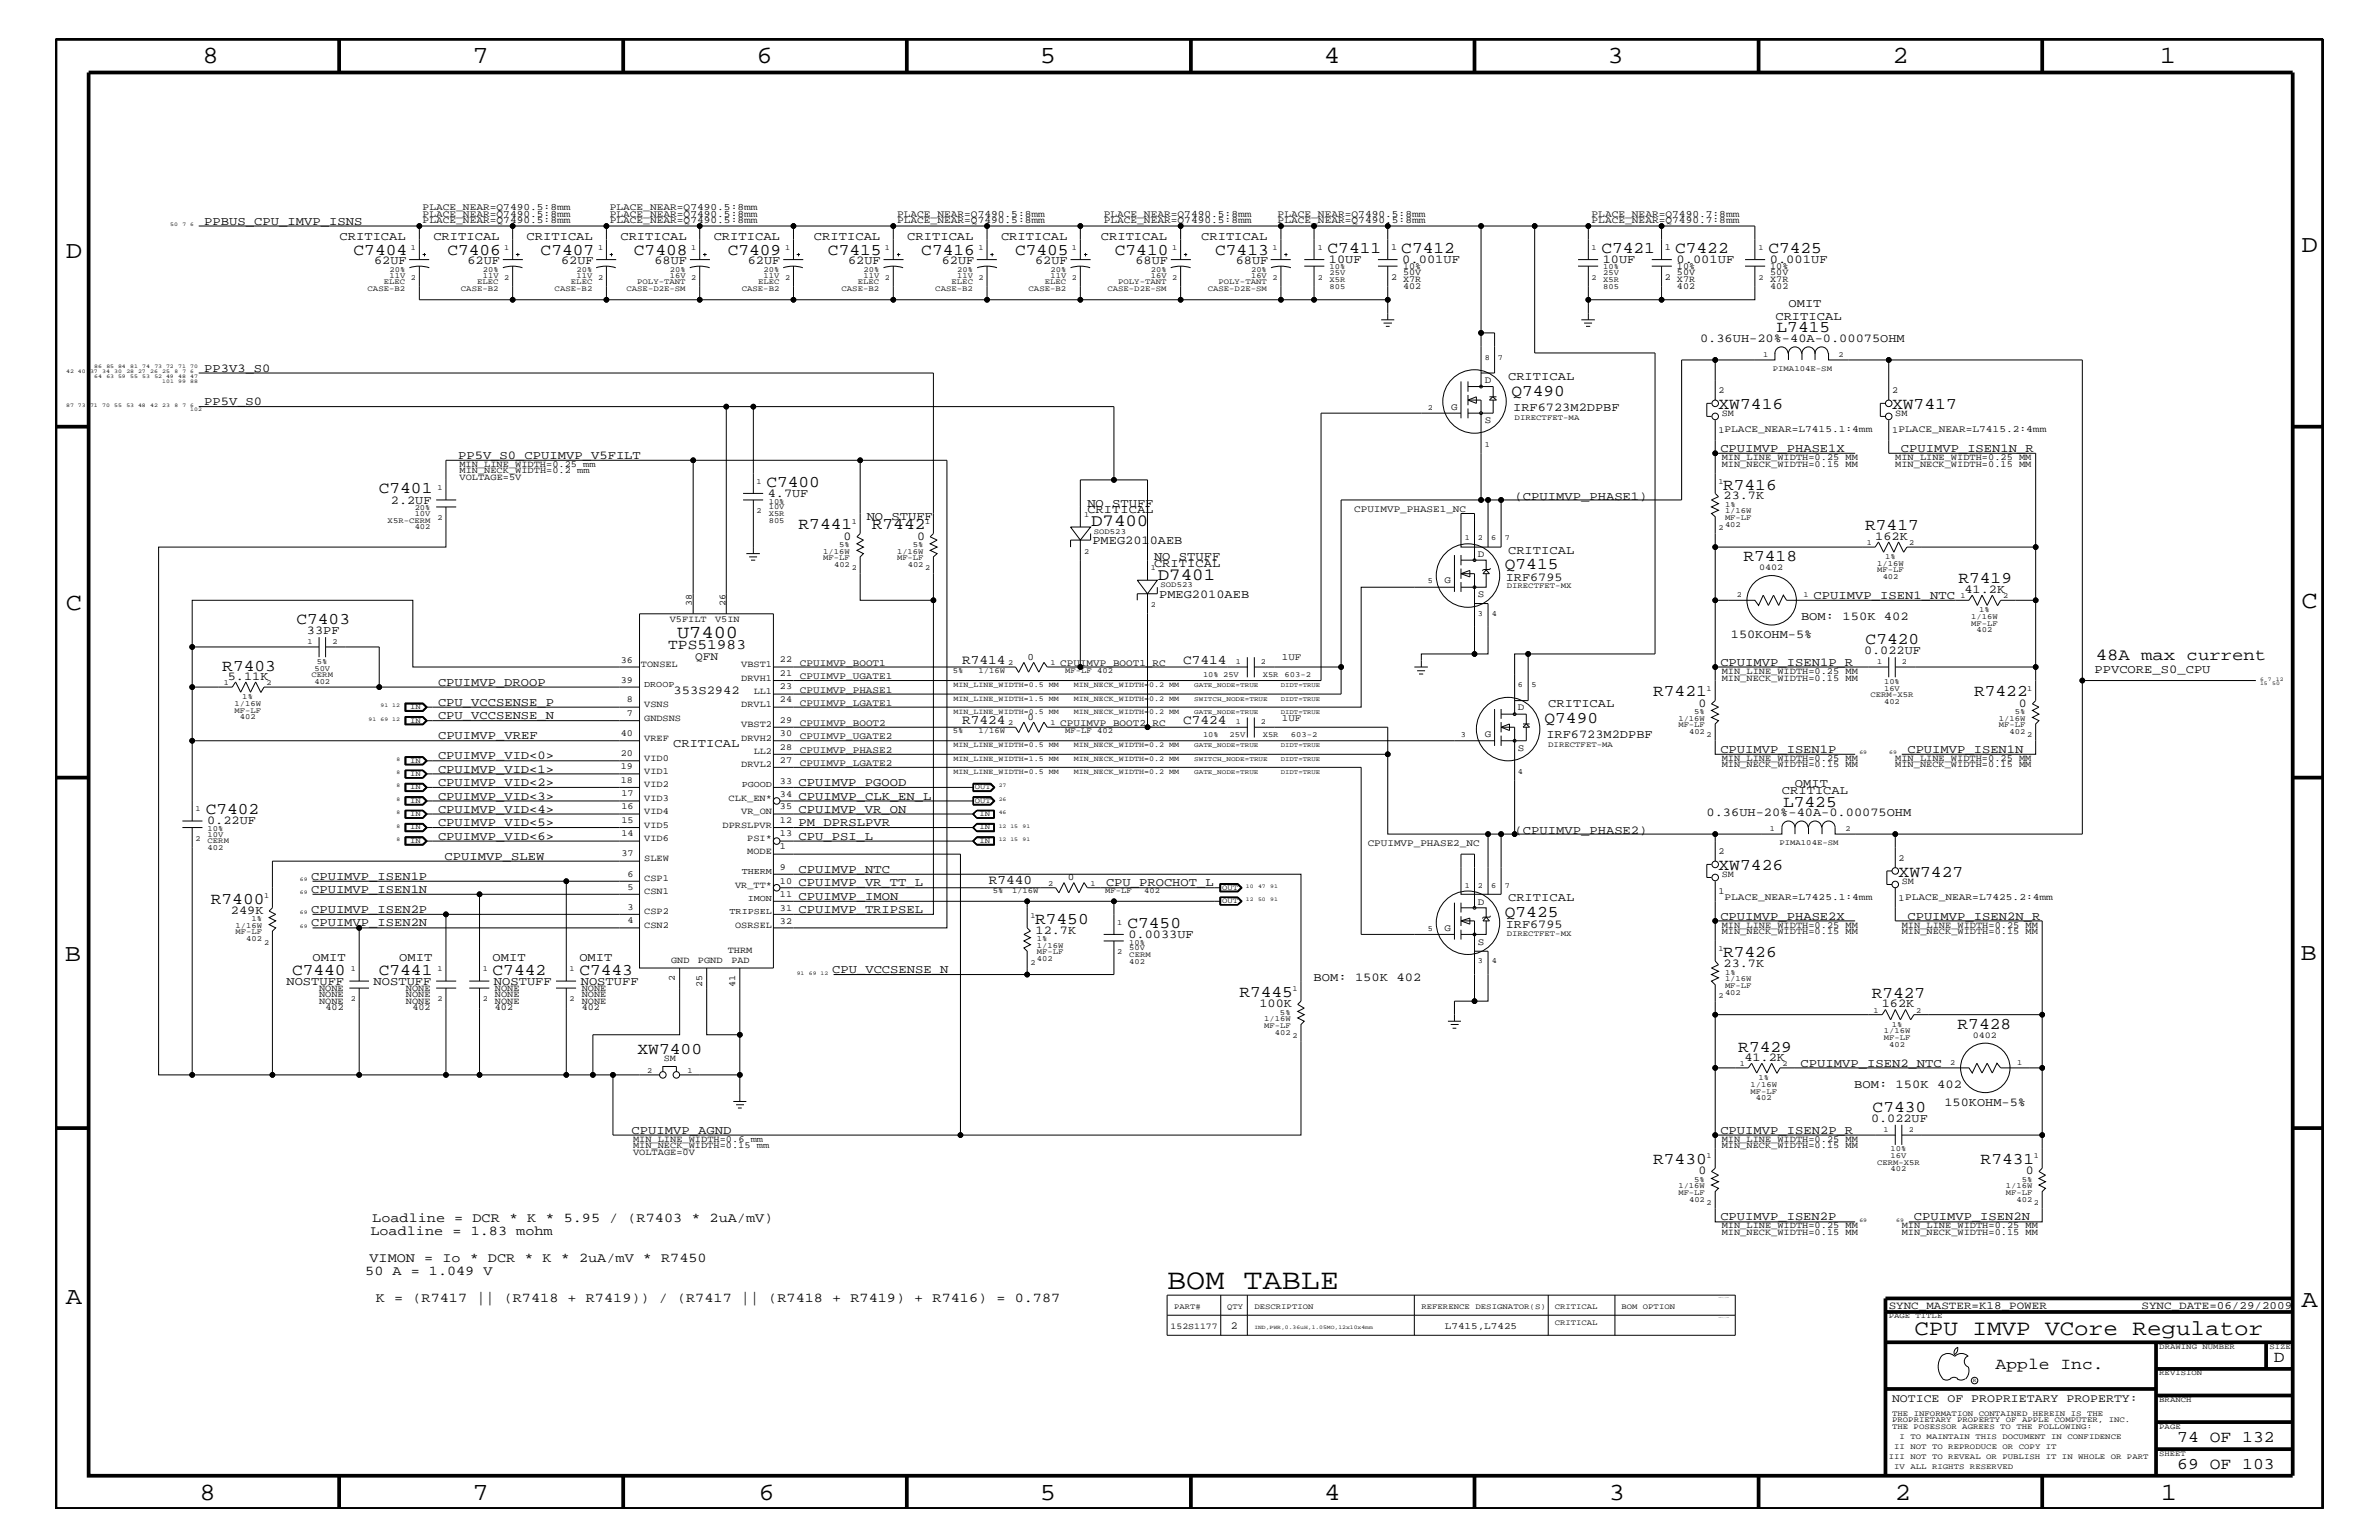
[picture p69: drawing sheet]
<svg xmlns="http://www.w3.org/2000/svg" width="432mm" height="279mm" viewBox="0 0 432 279" stroke-linecap="round" stroke-linejoin="round" font-family="sans-serif">
<defs><g id="words">
<text font-size="5.2" x="211.8" y="233.8">BOM TABLE</text>
<g font-size="4.5">
<text x="36.7" y="11.5">8</text>
<text x="85.8" y="11.5">7</text>
<text x="137.3" y="11.5">6</text>
<text x="188.7" y="11.5">5</text>
<text x="240.3" y="11.5">4</text>
<text x="291.8" y="11.5">3</text>
<text x="343.5" y="11.5">2</text>
<text x="392" y="11.5">1</text>
<text x="11.9" y="46.8">D</text>
<text x="417.7" y="45.7">D</text>
<text x="11.9" y="110.6">C</text>
<text x="417.7" y="110.3">C</text>
<text x="11.8" y="174.3">B</text>
<text x="417.6" y="174.2">B</text>
<text x="11.9" y="236.7">A</text>
<text x="417.7" y="237.1">A</text>
<text x="36.2" y="272.1">8</text>
<text x="85.8" y="272.1">7</text>
<text x="137.7" y="272.1">6</text>
<text x="188.7" y="272.1">5</text>
<text x="240.4" y="272.1">4</text>
<text x="292" y="272.1">3</text>
<text x="343.9" y="272.1">2</text>
<text x="392.2" y="272.1">1</text>
</g>
<text font-size="4" x="347.5" y="242.3">CPU IMVP VCore Regulator</text>
<text font-size="3.3" x="122.9" y="115.7">U7400</text>
<g font-size="3.1">
<text x="198" y="95.4">D7400</text>
<text x="210.1" y="105.2">D7401</text>
</g>
<g font-size="3">
<text x="64.2" y="46.3">C7404</text>
<text x="81.2" y="46.3">C7406</text>
<text x="98.1" y="46.3">C7407</text>
<text x="115.1" y="46.3">C7408</text>
<text x="132.1" y="46.3">C7409</text>
<text x="150.3" y="46.3">C7415</text>
<text x="167.2" y="46.3">C7416</text>
<text x="184.2" y="46.3">C7405</text>
<text x="202.4" y="46.3">C7410</text>
<text x="220.6" y="46.3">C7413</text>
<text x="241" y="45.9">C7411</text>
<text x="254.3" y="45.9">C7412</text>
<text x="290.7" y="45.9">C7421</text>
<text x="304" y="45.9">C7422</text>
<text x="321" y="45.9">C7425</text>
<text x="322.5" y="60.3">L7415</text>
<text x="274.3" y="71.8">Q7490</text>
<text x="311.9" y="74.3">XW7416</text>
<text x="343.4" y="74.3">XW7417</text>
<text x="68.7" y="89.5">C7401</text>
<text x="139.1" y="88.3">C7400</text>
<text x="312.8" y="88.8">R7416</text>
<text x="144.9" y="96">R7441</text>
<text x="158.2" y="96">R7442</text>
<text x="316.4" y="101.8">R7418</text>
<text x="338.5" y="96.2">R7417</text>
<text x="273.1" y="103.3">Q7415</text>
<text x="355.5" y="105.9">R7419</text>
<text x="53.8" y="113.1">C7403</text>
<text x="338.6" y="116.8">C7420</text>
<text x="380.4" y="119.8">48A max current</text>
<text x="40.3" y="121.7">R7403</text>
<text x="280.3" y="131.3">Q7490</text>
<text x="300.1" y="126.4">R7421</text>
<text x="358.3" y="126.4">R7422</text>
<text x="37.3" y="147.7">C7402</text>
<text x="323.6" y="146.4">L7425</text>
<text x="311.9" y="157.9">XW7426</text>
<text x="344.6" y="159.1">XW7427</text>
<text x="38.3" y="163.9">R7400</text>
<text x="187.9" y="167.6">R7450</text>
<text x="273.1" y="166.4">Q7425</text>
<text x="204.6" y="168.3">C7450</text>
<text x="312.8" y="173.7">R7426</text>
<text x="53" y="176.8">C7440</text>
<text x="68.7" y="176.8">C7441</text>
<text x="89.4" y="176.8">C7442</text>
<text x="105.2" y="176.8">C7443</text>
<text x="225" y="181">R7445</text>
<text x="339.7" y="181">R7427</text>
<text x="115.7" y="191.2">XW7400</text>
<text x="315.5" y="190.8">R7429</text>
<text x="355.3" y="186.6">R7428</text>
<text x="339.9" y="201.7">C7430</text>
<text x="300.1" y="211.3">R7430</text>
<text x="359.5" y="211.3">R7431</text>
<text x="362.2" y="248.4">Apple Inc.</text>
<text x="412.7" y="247.1">D</text>
<text x="395.2" y="261.6">74 OF 132</text>
<text x="395.2" y="266.6">69 OF 103</text>
</g>
<text font-size="2.6" x="121.3" y="117.8">TPS51983</text>
<g font-size="2.5">
<text x="67.6" y="221.7">Loadline = DCR * K * 5.95 / (R7403 * 2uA/mV)</text>
<text x="67.2" y="224.1">Loadline = 1.83 mohm</text>
<text x="66.3" y="231.3">50 A = 1.049 V</text>
<text x="67.1" y="229">VIMON = Io * DCR * K * 2uA/mV * R7450</text>
<text x="68.2" y="236.2">K = (R7417 || (R7418 + R7419)) / (R7417 || (R7418 + R7419) + R7416) = 0.787</text>
</g>
<g font-size="2.4">
<text x="174.6" y="120.4">R7414</text>
<text x="214.8" y="120.4">C7414</text>
<text x="174.6" y="131.3">R7424</text>
<text x="214.8" y="131.3">C7424</text>
<text x="179.5" y="160.5">R7440</text>
</g>
<g font-size="2.2">
<text x="37.1" y="40.8">PPBUS_CPU_IMVP_ISNS</text>
<text x="61.6" y="43.5">CRITICAL</text>
<text x="67.9" y="47.9">62UF</text>
<text x="78.7" y="43.5">CRITICAL</text>
<text x="84.8" y="47.9">62UF</text>
<text x="95.6" y="43.5">CRITICAL</text>
<text x="101.9" y="47.9">62UF</text>
<text x="112.6" y="43.5">CRITICAL</text>
<text x="118.8" y="47.9">68UF</text>
<text x="129.5" y="43.5">CRITICAL</text>
<text x="135.7" y="47.9">62UF</text>
<text x="147.7" y="43.5">CRITICAL</text>
<text x="153.9" y="47.9">62UF</text>
<text x="164.7" y="43.5">CRITICAL</text>
<text x="170.9" y="47.9">62UF</text>
<text x="181.7" y="43.5">CRITICAL</text>
<text x="187.9" y="47.9">62UF</text>
<text x="199.8" y="43.5">CRITICAL</text>
<text x="206.1" y="47.9">68UF</text>
<text x="218" y="43.5">CRITICAL</text>
<text x="224.3" y="47.9">68UF</text>
<text x="241.2" y="47.7">10UF</text>
<text x="254.5" y="47.7">0.001UF</text>
<text x="290.9" y="47.7">10UF</text>
<text x="304.3" y="47.7">0.001UF</text>
<text x="321.2" y="47.7">0.001UF</text>
<text x="322.2" y="58">CRITICAL</text>
<text x="324.6" y="55.7">OMIT</text>
<text x="308.6" y="62">0.36UH-20%-40A-0.00075OHM</text>
<text x="37.1" y="67.5">PP3V3_S0</text>
<text x="273.7" y="68.9">CRITICAL</text>
<text x="37.1" y="73.5">PP5V_S0</text>
<text x="274.7" y="74.5">IRF6723M2DPBF</text>
<text x="83.1" y="83.3">PP5V_S0_CPUIMVP_V5FILT</text>
<text x="312.3" y="82">CPUIMVP_PHASE1X</text>
<text x="345" y="82">CPUIMVP_ISEN1N_R</text>
<text x="71" y="91.4">2.2UF</text>
<text x="139.4" y="90.1">4.7UF</text>
<text x="157.3" y="94.3">NO STUFF</text>
<text x="197.4" y="92">NO STUFF</text>
<text x="197.4" y="93.2">CRITICAL</text>
<text x="274.9" y="90.7">(CPUIMVP_PHASE1)</text>
<text x="312.8" y="90.6">23.7K</text>
<text x="153.1" y="97.9">0</text>
<text x="166.5" y="97.9">0</text>
<text x="198.3" y="98.7">PMEG2010AEB</text>
<text x="209.5" y="101.6">NO STUFF</text>
<text x="273.7" y="100.4">CRITICAL</text>
<text x="340.4" y="97.9">162K</text>
<text x="209.5" y="102.9">CRITICAL</text>
<text x="273.3" y="105.4">IRF6795</text>
<text x="356.6" y="107.6">41.2K</text>
<text x="210.4" y="108.5">PMEG2010AEB</text>
<text x="326.9" y="112.6">BOM: 150K 402</text>
<text x="329.2" y="108.7">CPUIMVP_ISEN1_NTC</text>
<text x="55.7" y="115">33PF</text>
<text x="314.2" y="115.8">150KOHM-5%</text>
<text x="338.3" y="118.6">0.022UF</text>
<text x="41.4" y="123.4">5.11K</text>
<text x="79.5" y="124.4">CPUIMVP_DROOP</text>
<text x="122.3" y="125.9">353S2942</text>
<text x="312.3" y="120.8">CPUIMVP_ISEN1P_R</text>
<text x="380.2" y="122">PPVCORE_S0_CPU</text>
<text x="79.5" y="128">CPU_VCCSENSE_P</text>
<text x="79.5" y="130.5">CPU_VCCSENSE_N</text>
<text x="281" y="128.3">CRITICAL</text>
<text x="308.3" y="128.2">0</text>
<text x="366.4" y="128.2">0</text>
<text x="79.5" y="134.1">CPUIMVP_VREF</text>
<text x="79.5" y="137.8">CPUIMVP_VID&lt;0&gt;</text>
<text x="122.2" y="135.6">CRITICAL</text>
<text x="280.7" y="133.9">IRF6723M2DPBF</text>
<text x="312.3" y="136.6">CPUIMVP_ISEN1P</text>
<text x="346.2" y="136.6">CPUIMVP_ISEN1N</text>
<text x="79.5" y="142.6">CPUIMVP_VID&lt;2&gt;</text>
<text x="79.5" y="140.2">CPUIMVP_VID&lt;1&gt;</text>
<text x="144.9" y="142.6">CPUIMVP_PGOOD</text>
<text x="325.8" y="142.8">OMIT</text>
<text x="37.6" y="149.5">0.22UF</text>
<text x="79.5" y="149.9">CPUIMVP_VID&lt;5&gt;</text>
<text x="79.5" y="145.1">CPUIMVP_VID&lt;3&gt;</text>
<text x="79.5" y="147.5">CPUIMVP_VID&lt;4&gt;</text>
<text x="144.9" y="145.1">CPUIMVP_CLK_EN_L</text>
<text x="144.9" y="147.5">CPUIMVP_VR_ON</text>
<text x="144.9" y="149.9">PM_DPRSLPVR</text>
<text x="309.8" y="148.1">0.36UH-20%-40A-0.00075OHM</text>
<text x="323.4" y="144">CRITICAL</text>
<text x="79.5" y="152.3">CPUIMVP_VID&lt;6&gt;</text>
<text x="80.7" y="156">CPUIMVP_SLEW</text>
<text x="144.9" y="152.3">CPU_PSI_L</text>
<text x="274.9" y="151.3">(CPUIMVP_PHASE2)</text>
<text x="56.5" y="162">CPUIMVP_ISEN1N</text>
<text x="56.5" y="159.6">CPUIMVP_ISEN1P</text>
<text x="144.9" y="158.4">CPUIMVP_NTC</text>
<text x="144.9" y="160.8">CPUIMVP_VR_TT_L</text>
<text x="200.7" y="160.8">CPU_PROCHOT_L</text>
<text x="41.9" y="165.8">249K</text>
<text x="56.5" y="165.6">CPUIMVP_ISEN2P</text>
<text x="144.9" y="165.6">CPUIMVP_TRIPSEL</text>
<text x="144.9" y="163.3">CPUIMVP_IMON</text>
<text x="273.7" y="163.5">CRITICAL</text>
<text x="312.3" y="166.9">CPUIMVP_PHASE2X</text>
<text x="346.2" y="166.9">CPUIMVP_ISEN2N_R</text>
<text x="56.5" y="168.1">CPUIMVP_ISEN2N</text>
<text x="188" y="169.4">12.7K</text>
<text x="204.8" y="170.1">0.0033UF</text>
<text x="273.3" y="168.3">IRF6795</text>
<text x="52" y="178.7">NOSTUFF</text>
<text x="56.7" y="174.4">OMIT</text>
<text x="67.8" y="178.7">NOSTUFF</text>
<text x="72.5" y="174.4">OMIT</text>
<text x="89.4" y="174.4">OMIT</text>
<text x="89.7" y="178.7">NOSTUFF</text>
<text x="105.2" y="174.4">OMIT</text>
<text x="105.4" y="178.7">NOSTUFF</text>
<text x="151" y="176.6">CPU_VCCSENSE_N</text>
<text x="238.4" y="178">BOM: 150K 402</text>
<text x="312.8" y="175.5">23.7K</text>
<text x="228.6" y="182.7">100K</text>
<text x="341.5" y="182.7">162K</text>
<text x="316.6" y="192.5">41.2K</text>
<text x="326.8" y="193.6">CPUIMVP_ISEN2_NTC</text>
<text x="336.5" y="197.4">BOM: 150K 402</text>
<text x="339.6" y="203.5">0.022UF</text>
<text x="352.9" y="200.6">150KOHM-5%</text>
<text x="114.6" y="205.7">CPUIMVP_AGND</text>
<text x="312.3" y="205.7">CPUIMVP_ISEN2P_R</text>
<text x="308.3" y="213">0</text>
<text x="367.7" y="213">0</text>
<text x="312.3" y="221.4">CPUIMVP_ISEN2P</text>
<text x="347.4" y="221.4">CPUIMVP_ISEN2N</text>
</g>
<g font-size="2.1">
<text x="126.2" y="119.8">QFN</text>
<text x="343.4" y="254.4">NOTICE OF PROPRIETARY PROPERTY:</text>
</g>
<g font-size="2">
<text x="342.8" y="237.4">SYNC_MASTER=K18_POWER</text>
<text x="388.7" y="237.4">SYNC_DATE=06/29/2009</text>
</g>
<text font-size="1.9" x="223.4" y="241.1">2</text>
<g font-size="1.8">
<text x="76.7" y="38.1">PLACE_NEAR=Q7490.5:8mm</text>
<text x="76.7" y="40.5">PLACE_NEAR=Q7490.5:8mm</text>
<text x="76.7" y="39.3">PLACE_NEAR=Q7490.5:8mm</text>
<text x="110.7" y="38.1">PLACE_NEAR=Q7490.5:8mm</text>
<text x="110.7" y="39.3">PLACE_NEAR=Q7490.5:8mm</text>
<text x="110.7" y="40.5">PLACE_NEAR=Q7490.5:8mm</text>
<text x="162.8" y="40.5">PLACE_NEAR=Q7490.5:8mm</text>
<text x="162.8" y="39.3">PLACE_NEAR=Q7490.5:8mm</text>
<text x="200.3" y="40.5">PLACE_NEAR=Q7490.5:8mm</text>
<text x="200.3" y="39.3">PLACE_NEAR=Q7490.5:8mm</text>
<text x="231.9" y="40.5">PLACE_NEAR=Q7490.5:8mm</text>
<text x="231.9" y="39.3">PLACE_NEAR=Q7490.5:8mm</text>
<text x="288.9" y="39.3">PLACE_NEAR=Q7490.7:8mm</text>
<text x="288.9" y="40.5">PLACE_NEAR=Q7490.7:8mm</text>
<text x="269.5" y="69.5">D</text>
<text x="263.4" y="74.4">G</text>
<text x="269.5" y="76.8">S</text>
<text x="245.8" y="92.9">CPUIMVP_PHASE1_NC</text>
<text x="268.2" y="101">D</text>
<text x="262.2" y="105.9">G</text>
<text x="268.2" y="108.3">S</text>
<text x="186.5" y="119.7">0</text>
<text x="232.7" y="119.8">1UF</text>
<text x="145.2" y="125.7">CPUIMVP_PHASE1</text>
<text x="145.2" y="120.8">CPUIMVP_BOOT1</text>
<text x="145.2" y="123.2">CPUIMVP_UGATE1</text>
<text x="192.4" y="120.8">CPUIMVP_BOOT1_RC</text>
<text x="145.2" y="131.7">CPUIMVP_BOOT2</text>
<text x="145.2" y="128">CPUIMVP_LGATE1</text>
<text x="186.5" y="130.7">0</text>
<text x="192.4" y="131.7">CPUIMVP_BOOT2_RC</text>
<text x="232.7" y="130.8">1UF</text>
<text x="275.5" y="128.9">D</text>
<text x="145.2" y="136.6">CPUIMVP_PHASE2</text>
<text x="145.2" y="134.1">CPUIMVP_UGATE2</text>
<text x="269.5" y="133.8">G</text>
<text x="275.5" y="136.2">S</text>
<text x="145.2" y="139">CPUIMVP_LGATE2</text>
<text x="248.2" y="153.5">CPUIMVP_PHASE2_NC</text>
<text x="193.8" y="159.7">0</text>
<text x="268.2" y="164.1">D</text>
<text x="313" y="163.4">PLACE_NEAR=L7425.1:4mm</text>
<text x="262.2" y="168.9">G</text>
<text x="268.2" y="171.4">S</text>
<text x="262.3" y="241.1">L7415,L7425</text>
</g>
<g font-size="1.7">
<text x="252.5" y="45.3">1</text>
<text x="302.2" y="45.3">1</text>
<text x="252.5" y="50.7">2</text>
<text x="254.7" y="48.9">10%</text>
<text x="254.7" y="50">50V</text>
<text x="254.7" y="52.4">402</text>
<text x="254.7" y="51.3">X7R</text>
<text x="302.2" y="50.7">2</text>
<text x="304.4" y="48.9">10%</text>
<text x="304.4" y="50">50V</text>
<text x="304.4" y="51.3">X7R</text>
<text x="304.4" y="52.4">402</text>
<text x="321.3" y="52.4">402</text>
<text x="321.3" y="48.9">10%</text>
<text x="321.3" y="51.3">X7R</text>
<text x="321.3" y="50">50V</text>
<text x="311.9" y="71.3">2</text>
<text x="343.4" y="71.3">2</text>
<text x="312.5" y="75.6">SM</text>
<text x="344" y="75.6">SM</text>
<text x="311.9" y="78.6">1PLACE_NEAR=L7415.1:4mm</text>
<text x="312.5" y="83.5">MIN_LINE_WIDTH=0.25 MM</text>
<text x="343.4" y="78.6">1PLACE_NEAR=L7415.2:4mm</text>
<text x="344" y="83.5">MIN_LINE_WIDTH=0.25 MM</text>
<text x="83.4" y="84.7">MIN_LINE_WIDTH=0.25 mm</text>
<text x="83.4" y="87.1">VOLTAGE=5V</text>
<text x="83.4" y="85.9">MIN_NECK_WIDTH=0.2 mm</text>
<text x="312.5" y="84.7">MIN_NECK_WIDTH=0.15 MM</text>
<text x="344" y="84.7">MIN_NECK_WIDTH=0.15 MM</text>
<text x="121.6" y="112.8">V5FILT</text>
<text x="125.6" y="109.9" transform="rotate(-90 125.6 109.9)">38</text>
<text x="129.8" y="112.8">V5IN</text>
<text x="131.7" y="109.9" transform="rotate(-90 131.7 109.9)">26</text>
<text x="112.7" y="120.3">36</text>
<text x="112.7" y="124">39</text>
<text x="116.3" y="121">TONSEL</text>
<text x="134.5" y="121">VBST1</text>
<text x="134.5" y="123.5">DRVH1</text>
<text x="136.8" y="125.9">LL1</text>
<text x="141.6" y="125.1">23</text>
<text x="141.6" y="120.2">22</text>
<text x="141.6" y="122.6">21</text>
<text x="312.5" y="123.5">MIN_NECK_WIDTH=0.15 MM</text>
<text x="312.5" y="122.3">MIN_LINE_WIDTH=0.25 MM</text>
<text x="113.8" y="127.5">8</text>
<text x="113.8" y="130">7</text>
<text x="116.9" y="130.8">GNDSNS</text>
<text x="116.9" y="128.3">VSNS</text>
<text x="134.5" y="131.9">VBST2</text>
<text x="134.5" y="128.3">DRVL1</text>
<text x="141.6" y="131.1">29</text>
<text x="141.6" y="127.5">24</text>
<text x="112.7" y="137.2">20</text>
<text x="112.7" y="133.5">40</text>
<text x="116.9" y="134.4">VREF</text>
<text x="134.5" y="134.4">DRVH2</text>
<text x="136.8" y="136.8">LL2</text>
<text x="141.6" y="136">28</text>
<text x="141.6" y="133.5">30</text>
<text x="112.7" y="142">18</text>
<text x="112.7" y="139.6">19</text>
<text x="116.9" y="142.9">VID2</text>
<text x="116.9" y="138">VID0</text>
<text x="116.9" y="140.4">VID1</text>
<text x="134.5" y="139.2">DRVL2</text>
<text x="141.6" y="138.4">27</text>
<text x="141.6" y="142.2">33</text>
<text x="312.5" y="139.2">MIN_NECK_WIDTH=0.15 MM</text>
<text x="312.5" y="138">MIN_LINE_WIDTH=0.25 MM</text>
<text x="344" y="138">MIN_LINE_WIDTH=0.25 MM</text>
<text x="344" y="139.2">MIN_NECK_WIDTH=0.15 MM</text>
<text x="112.8" y="149.3">15</text>
<text x="112.8" y="144.5">17</text>
<text x="112.8" y="146.8">16</text>
<text x="116.9" y="145.3">VID3</text>
<text x="116.9" y="147.7">VID4</text>
<text x="132.2" y="145.3">CLK_EN*</text>
<text x="134.5" y="147.7">VR_ON</text>
<text x="141.6" y="146.8">35</text>
<text x="141.6" y="149.3">12</text>
<text x="141.6" y="144.6">34</text>
<text x="112.8" y="155.4">37</text>
<text x="112.8" y="151.8">14</text>
<text x="116.9" y="150.1">VID5</text>
<text x="116.9" y="152.6">VID6</text>
<text x="131.1" y="150.1">DPRSLPVR</text>
<text x="135.6" y="155">MODE</text>
<text x="135.6" y="152.6">PSI*</text>
<text x="141.6" y="154.1">1</text>
<text x="141.6" y="151.8">13</text>
<text x="311.9" y="155">2</text>
<text x="113.9" y="161.4">5</text>
<text x="113.9" y="159">6</text>
<text x="116.9" y="156.2">SLEW</text>
<text x="116.9" y="159.9">CSP1</text>
<text x="133.4" y="161.1">VR_TT*</text>
<text x="141.6" y="157.9">9</text>
<text x="141.6" y="160.3">10</text>
<text x="312.5" y="159.2">SM</text>
<text x="344.6" y="156.2">2</text>
<text x="345.2" y="160.5">SM</text>
<text x="113.9" y="165">3</text>
<text x="113.9" y="167.5">4</text>
<text x="116.9" y="165.9">CSP2</text>
<text x="116.9" y="162.2">CSN1</text>
<text x="141.6" y="167.6">32</text>
<text x="141.6" y="165.2">31</text>
<text x="141.6" y="162.8">11</text>
<text x="311.9" y="162.2">1</text>
<text x="344.6" y="163.5">1PLACE_NEAR=L7425.2:4mm</text>
<text x="116.9" y="168.3">CSN2</text>
<text x="132.1" y="172.9">THRM</text>
<text x="133.4" y="168.3">OSRSEL</text>
<text x="312.5" y="169.5">MIN_NECK_WIDTH=0.15 MM</text>
<text x="312.5" y="168.3">MIN_LINE_WIDTH=0.25 MM</text>
<text x="345.2" y="168.3">MIN_LINE_WIDTH=0.25 MM</text>
<text x="345.2" y="169.5">MIN_NECK_WIDTH=0.15 MM</text>
<text x="57.9" y="179.9">NONE</text>
<text x="73.7" y="179.9">NONE</text>
<text x="89.8" y="179.9">NONE</text>
<text x="105.6" y="179.9">NONE</text>
<text x="121.8" y="174.8">GND</text>
<text x="122.5" y="178" transform="rotate(-90 122.5 178)">2</text>
<text x="126.7" y="174.8">PGND</text>
<text x="127.4" y="179.1" transform="rotate(-90 127.4 179.1)">25</text>
<text x="132.8" y="174.8">PAD</text>
<text x="133.4" y="179.1" transform="rotate(-90 133.4 179.1)">41</text>
<text x="57.9" y="182.1">NONE</text>
<text x="57.9" y="181">NONE</text>
<text x="59.1" y="183.3">402</text>
<text x="73.7" y="181">NONE</text>
<text x="73.7" y="182.1">NONE</text>
<text x="74.8" y="183.3">402</text>
<text x="89.8" y="182.1">NONE</text>
<text x="89.8" y="181">NONE</text>
<text x="89.8" y="183.3">402</text>
<text x="105.6" y="181">NONE</text>
<text x="105.6" y="182.1">NONE</text>
<text x="105.6" y="183.3">402</text>
<text x="120.5" y="192.6">SM</text>
<text x="114.9" y="208.3">MIN_NECK_WIDTH=0.15 mm</text>
<text x="114.9" y="209.6">VOLTAGE=0V</text>
<text x="114.9" y="207.1">MIN_LINE_WIDTH=0.6 mm</text>
<text x="312.5" y="207.1">MIN_LINE_WIDTH=0.25 MM</text>
<text x="312.5" y="208.3">MIN_NECK_WIDTH=0.15 MM</text>
<text x="312.5" y="222.9">MIN_LINE_WIDTH=0.25 MM</text>
<text x="312.5" y="224.1">MIN_NECK_WIDTH=0.15 MM</text>
<text x="345.2" y="224.1">MIN_NECK_WIDTH=0.15 MM</text>
<text x="345.2" y="222.9">MIN_LINE_WIDTH=0.25 MM</text>
</g>
<g font-size="1.6">
<text x="319.3" y="103.5">0402</text>
<text x="116.9" y="124.7">DROOP</text>
<text x="134.6" y="142.9">PGOOD</text>
<text x="134.6" y="158.6">THERM</text>
<text x="132.4" y="165.9">TRIPSEL</text>
<text x="135.7" y="163.5">IMON</text>
<text x="358.1" y="188.3">0402</text>
<text x="212.5" y="241.1">152S1177</text>
</g>
<g font-size="1.4">
<text x="74.6" y="45.3">1</text>
<text x="91.5" y="45.3">1</text>
<text x="108.5" y="45.3">1</text>
<text x="125.5" y="45.3">1</text>
<text x="142.5" y="45.3">1</text>
<text x="160.6" y="45.3">1</text>
<text x="177.6" y="45.3">1</text>
<text x="194.6" y="45.3">1</text>
<text x="212.8" y="45.3">1</text>
<text x="231" y="45.3">1</text>
<text x="239.2" y="45.3">1</text>
<text x="288.9" y="45.3">1</text>
<text x="319.2" y="45.3">1</text>
<text x="66.7" y="52.8">CASE-B2</text>
<text x="69.7" y="51.6">ELEC</text>
<text x="70.7" y="50.5">11V 2</text>
<text x="70.7" y="49.3">20%</text>
<text x="83.7" y="52.8">CASE-B2</text>
<text x="86.6" y="51.6">ELEC</text>
<text x="87.6" y="49.3">20%</text>
<text x="87.6" y="50.5">11V 2</text>
<text x="100.7" y="52.8">CASE-B2</text>
<text x="103.6" y="51.6">ELEC</text>
<text x="104.6" y="50.5">11V 2</text>
<text x="104.6" y="49.3">20%</text>
<text x="113.7" y="52.8">CASE-D2E-SM</text>
<text x="115.7" y="51.6">POLY-TANT</text>
<text x="121.6" y="49.3">20%</text>
<text x="121.6" y="50.5">16V 2</text>
<text x="134.6" y="52.8">CASE-B2</text>
<text x="137.6" y="51.6">ELEC</text>
<text x="138.6" y="49.3">20%</text>
<text x="138.6" y="50.5">11V 2</text>
<text x="152.7" y="52.8">CASE-B2</text>
<text x="155.7" y="51.6">ELEC</text>
<text x="156.7" y="49.3">20%</text>
<text x="156.7" y="50.5">11V 2</text>
<text x="169.8" y="52.8">CASE-B2</text>
<text x="172.7" y="51.6">ELEC</text>
<text x="173.7" y="50.5">11V 2</text>
<text x="173.7" y="49.3">20%</text>
<text x="186.7" y="52.8">CASE-B2</text>
<text x="189.7" y="51.6">ELEC</text>
<text x="190.7" y="50.5">11V 2</text>
<text x="190.7" y="49.3">20%</text>
<text x="201" y="52.8">CASE-D2E-SM</text>
<text x="202.9" y="51.6">POLY-TANT</text>
<text x="208.9" y="49.3">20%</text>
<text x="208.9" y="50.5">16V 2</text>
<text x="219.2" y="52.8">CASE-D2E-SM</text>
<text x="221.1" y="51.6">POLY-TANT</text>
<text x="227.1" y="49.3">20%</text>
<text x="227.1" y="50.5">16V 2</text>
<text x="239.2" y="50.7">2</text>
<text x="241.3" y="51.3">X5R</text>
<text x="241.3" y="50">25V</text>
<text x="241.3" y="48.9">10%</text>
<text x="241.3" y="52.4">805</text>
<text x="288.9" y="50.7">2</text>
<text x="291" y="48.9">10%</text>
<text x="291" y="51.3">X5R</text>
<text x="291" y="50">25V</text>
<text x="291" y="52.4">805</text>
<text x="319.2" y="50.7">2</text>
<text x="269.5" y="65.3">8</text>
<text x="271.9" y="65.3">7</text>
<text x="320" y="64.7">1</text>
<text x="333.7" y="64.7">2</text>
<text x="321.8" y="67.3">PIMA104E-SM</text>
<text x="259.2" y="74.4">2</text>
<text x="274.9" y="76.2">DIRECTFET-MA</text>
<text x="269.5" y="81.1">1</text>
<text x="79.4" y="88.9">1</text>
<text x="137.3" y="87.7">1</text>
<text x="311.9" y="87.7">1</text>
<text x="70.4" y="94.9">X5R-CERM</text>
<text x="75.3" y="92.6">20%</text>
<text x="75.3" y="93.7">10V</text>
<text x="79.4" y="94.3">2</text>
<text x="137.3" y="93.2">2</text>
<text x="139.5" y="94.9">805</text>
<text x="139.5" y="92.4">10V</text>
<text x="139.5" y="93.7">X5R</text>
<text x="139.5" y="91.4">10%</text>
<text x="154.6" y="95">1</text>
<text x="167.9" y="95">1</text>
<text x="196.8" y="93.8">1</text>
<text x="313.1" y="95.6">402</text>
<text x="313.1" y="94.3">MF-LF</text>
<text x="313.1" y="93.2">1/16W</text>
<text x="313.1" y="92">1%</text>
<text x="75.3" y="96">402</text>
<text x="149.4" y="100.4">1/16W</text>
<text x="149.4" y="101.6">MF-LF</text>
<text x="152.3" y="99.3">5%</text>
<text x="162.8" y="101.6">MF-LF</text>
<text x="162.8" y="100.4">1/16W</text>
<text x="165.7" y="99.3">5%</text>
<text x="196.8" y="100.4">2</text>
<text x="198.5" y="96.8">SOD523</text>
<text x="265.9" y="98">1</text>
<text x="268.2" y="98">2</text>
<text x="270.7" y="98">6</text>
<text x="273.1" y="98">7</text>
<text x="311.9" y="96.2">2</text>
<text x="338.8" y="98.8">1</text>
<text x="342.2" y="101.4">1%</text>
<text x="346.5" y="98.8">2</text>
<text x="151.4" y="102.9">402</text>
<text x="154.6" y="103.5">2</text>
<text x="164.8" y="102.9">402</text>
<text x="167.9" y="103.5">2</text>
<text x="208.9" y="103.5">1</text>
<text x="210.7" y="106.5">SOD523</text>
<text x="259.2" y="105.9">5</text>
<text x="273.5" y="106.7">DIRECTFET-MX</text>
<text x="340.7" y="102.6">1/16W</text>
<text x="340.7" y="103.8">MF-LF</text>
<text x="341.7" y="105">402</text>
<text x="208.9" y="110.2">2</text>
<text x="268.2" y="111.7">3</text>
<text x="270.8" y="111.7">4</text>
<text x="315.2" y="108.3">2</text>
<text x="327.3" y="108.3">1</text>
<text x="355.9" y="108.6">1</text>
<text x="357.8" y="112.3">1/16W</text>
<text x="357.8" y="113.6">MF-LF</text>
<text x="359.2" y="111.1">1%</text>
<text x="363.6" y="108.6">2</text>
<text x="55.8" y="116.8">1</text>
<text x="60.4" y="116.8">2</text>
<text x="358.7" y="114.8">402</text>
<text x="40.6" y="124.3">1</text>
<text x="48.3" y="124.3">2</text>
<text x="56.6" y="122.9">CERM</text>
<text x="57.1" y="121.7">50V</text>
<text x="57.1" y="124.1">402</text>
<text x="57.5" y="120.4">5%</text>
<text x="172.9" y="122">5%</text>
<text x="173.1" y="124.7">MIN_LINE_WIDTH=0.5 MM</text>
<text x="177.6" y="122">1/16W</text>
<text x="183" y="120.7">2</text>
<text x="190.7" y="120.7">1</text>
<text x="193.3" y="122">MF-LF 402</text>
<text x="194.9" y="124.7">MIN_NECK_WIDTH=0.2 MM</text>
<text x="218.4" y="122.9">10% 25V</text>
<text x="224.3" y="120.4">1</text>
<text x="228.9" y="120.4">2</text>
<text x="229.2" y="122.9">X5R</text>
<text x="233.1" y="122.9">603-2</text>
<text x="275.5" y="124.7">6</text>
<text x="278" y="124.7">5</text>
<text x="309.7" y="125.3">1</text>
<text x="340.7" y="120.4">1</text>
<text x="342" y="125.3">16V</text>
<text x="342" y="124.1">10%</text>
<text x="345.2" y="120.4">2</text>
<text x="368" y="125.3">1</text>
<text x="42.5" y="129.3">MF-LF</text>
<text x="42.5" y="128">1/16W</text>
<text x="43.5" y="130.5">402</text>
<text x="44" y="126.9">1%</text>
<text x="74.4" y="128.7">IN</text>
<text x="74.4" y="131.1">IN</text>
<text x="173.1" y="129.6">MIN_LINE_WIDTH=0.5 MM</text>
<text x="173.1" y="127.1">MIN_LINE_WIDTH=1.5 MM</text>
<text x="183" y="131.6">2</text>
<text x="190.7" y="131.6">1</text>
<text x="194.9" y="127.1">MIN_NECK_WIDTH=0.2 MM</text>
<text x="194.9" y="129.6">MIN_NECK_WIDTH=0.2 MM</text>
<text x="224.3" y="131.3">1</text>
<text x="228.9" y="131.3">2</text>
<text x="304.6" y="130.8">1/16W</text>
<text x="304.6" y="131.9">MF-LF</text>
<text x="307.5" y="129.6">5%</text>
<text x="339.5" y="126.5">CERM-X5R</text>
<text x="342" y="127.7">402</text>
<text x="362.8" y="130.8">1/16W</text>
<text x="362.8" y="131.9">MF-LF</text>
<text x="365.7" y="129.6">5%</text>
<text x="172.9" y="133">5%</text>
<text x="173.1" y="135.6">MIN_LINE_WIDTH=0.5 MM</text>
<text x="177.6" y="133">1/16W</text>
<text x="193.3" y="133">MF-LF 402</text>
<text x="194.9" y="135.6">MIN_NECK_WIDTH=0.2 MM</text>
<text x="218.4" y="133.8">10%</text>
<text x="223.2" y="133.8">25V</text>
<text x="229.2" y="133.8">X5R</text>
<text x="234.3" y="133.8">603-2</text>
<text x="265.2" y="133.8">3</text>
<text x="281" y="135.6">DIRECTFET-MA</text>
<text x="306.6" y="133.2">402</text>
<text x="309.7" y="133.8">2</text>
<text x="364.7" y="133.2">402</text>
<text x="368" y="133.8">2</text>
<text x="74.4" y="138.4">IN</text>
<text x="74.4" y="143.2">IN</text>
<text x="74.4" y="140.8">IN</text>
<text x="173.1" y="140.4">MIN_LINE_WIDTH=0.5 MM</text>
<text x="173.1" y="138">MIN_LINE_WIDTH=1.5 MM</text>
<text x="177" y="143.2">OUT</text>
<text x="194.9" y="138">MIN_NECK_WIDTH=0.2 MM</text>
<text x="194.9" y="140.4">MIN_NECK_WIDTH=0.2 MM</text>
<text x="275.5" y="140.4">4</text>
<text x="35.5" y="147.1">1</text>
<text x="74.4" y="145.7">IN</text>
<text x="74.4" y="148.1">IN</text>
<text x="177" y="145.7">OUT</text>
<text x="177.8" y="148.1">IN</text>
<text x="35.5" y="152.6">2</text>
<text x="37.7" y="150.7">10%</text>
<text x="37.7" y="153">CERM</text>
<text x="37.7" y="151.8">10V</text>
<text x="37.7" y="154.3">402</text>
<text x="74.4" y="150.5">IN</text>
<text x="74.4" y="152.9">IN</text>
<text x="177.8" y="152.9">IN</text>
<text x="177.8" y="150.5">IN</text>
<text x="321.2" y="150.7">1</text>
<text x="323" y="153.3">PIMA104E-SM</text>
<text x="334.9" y="150.7">2</text>
<text x="180.2" y="162">5%</text>
<text x="183.7" y="162">1/16W</text>
<text x="190.2" y="160.7">2</text>
<text x="198" y="160.7">1</text>
<text x="200.6" y="162">MF-LF</text>
<text x="207.7" y="162">402</text>
<text x="221.8" y="161.4">OUT</text>
<text x="265.9" y="161.1">1</text>
<text x="268.2" y="161.1">2</text>
<text x="270.7" y="161.1">6</text>
<text x="273.1" y="161.1">7</text>
<text x="45.6" y="167.1">1%</text>
<text x="47.9" y="162.8">1</text>
<text x="187" y="166.5">1</text>
<text x="202.8" y="167.8">1</text>
<text x="221.8" y="163.9">OUT</text>
<text x="42.8" y="169.5">MF-LF</text>
<text x="42.8" y="168.3">1/16W</text>
<text x="44.7" y="170.7">402</text>
<text x="47.9" y="171.4">2</text>
<text x="188.2" y="172">1/16W</text>
<text x="188.2" y="173.2">MF-LF</text>
<text x="188.2" y="170.7">1%</text>
<text x="202.8" y="173.2">2</text>
<text x="205" y="171.4">10%</text>
<text x="205" y="173.7">CERM</text>
<text x="205" y="172.4">50V</text>
<text x="259.2" y="168.9">5</text>
<text x="273.5" y="169.8">DIRECTFET-MX</text>
<text x="311.9" y="172.6">1</text>
<text x="63.7" y="176.2">1</text>
<text x="79.4" y="176.2">1</text>
<text x="87.6" y="176.2">1</text>
<text x="103.4" y="176.2">1</text>
<text x="187" y="175">2</text>
<text x="188.2" y="174.4">402</text>
<text x="205" y="174.9">402</text>
<text x="234.6" y="179.9">1</text>
<text x="268.2" y="174.8">3</text>
<text x="270.8" y="174.8">4</text>
<text x="313.1" y="179.3">MF-LF</text>
<text x="313.1" y="176.8">1%</text>
<text x="313.1" y="178">1/16W</text>
<text x="63.7" y="181.6">2</text>
<text x="79.4" y="181.6">2</text>
<text x="87.6" y="181.6">2</text>
<text x="103.4" y="181.6">2</text>
<text x="229.4" y="185.3">1/16W</text>
<text x="232.3" y="184.1">5%</text>
<text x="311.9" y="181">2</text>
<text x="313.1" y="180.5">402</text>
<text x="340" y="183.8">1</text>
<text x="347.8" y="183.8">2</text>
<text x="229.4" y="186.5">MF-LF</text>
<text x="231.4" y="187.7">402</text>
<text x="234.6" y="188.3">2</text>
<text x="341.9" y="188.7">MF-LF</text>
<text x="341.9" y="187.5">1/16W</text>
<text x="342.9" y="189.9">402</text>
<text x="343.4" y="186.3">1%</text>
<text x="117.5" y="194.7">2</text>
<text x="124.8" y="194.7">1</text>
<text x="315.8" y="193.4">1</text>
<text x="317.7" y="197.2">1/16W</text>
<text x="319.2" y="195.9">1%</text>
<text x="323.5" y="193.4">2</text>
<text x="354" y="193.2">2</text>
<text x="366.1" y="193.2">1</text>
<text x="317.7" y="198.4">MF-LF</text>
<text x="318.7" y="199.6">402</text>
<text x="341.9" y="205.3">1</text>
<text x="343.2" y="208.9">10%</text>
<text x="346.5" y="205.3">2</text>
<text x="304.6" y="215.6">1/16W</text>
<text x="307.5" y="214.4">5%</text>
<text x="309.7" y="210.2">1</text>
<text x="340.7" y="211.4">CERM-X5R</text>
<text x="343.2" y="210.2">16V</text>
<text x="343.2" y="212.5">402</text>
<text x="364.1" y="215.6">1/16W</text>
<text x="366.9" y="214.4">5%</text>
<text x="369.1" y="210.2">1</text>
<text x="304.6" y="216.9">MF-LF</text>
<text x="306.6" y="218">402</text>
<text x="309.7" y="218.6">2</text>
<text x="364.1" y="216.9">MF-LF</text>
<text x="366" y="218">402</text>
<text x="369.1" y="218.6">2</text>
<text x="213.1" y="237.4">PART#</text>
<text x="222.8" y="237.4">QTY</text>
<text x="227.7" y="237.4">DESCRIPTION</text>
<text x="258" y="237.4">REFERENCE DESIGNATOR(S)</text>
<text x="282.2" y="237.4">CRITICAL</text>
<text x="294.3" y="237.4">BOM OPTION</text>
<text x="342.8" y="239.2">PAGE TITLE</text>
<text x="282.2" y="240.5">CRITICAL</text>
<text x="391.9" y="244.7">DRAWING NUMBER</text>
<text x="411.9" y="244.7">SIZE</text>
<text x="391.9" y="249.5">REVISION</text>
<text x="343.4" y="256.8">THE INFORMATION CONTAINED HEREIN IS THE</text>
<text x="391.9" y="254.4">BRANCH</text>
<text x="343.4" y="259.3">THE POSESSOR AGREES TO THE FOLLOWING:</text>
<text x="343.4" y="258">PROPRIETARY PROPERTY OF APPLE COMPUTER, INC.</text>
<text x="343.8" y="262.9">II NOT TO REPRODUCE OR COPY IT</text>
<text x="344.8" y="261.1">I TO MAINTAIN THIS DOCUMENT IN CONFIDENCE</text>
<text x="391.9" y="259.3">PAGE</text>
<text x="342.8" y="264.7">III NOT TO REVEAL OR PUBLISH IT IN WHOLE OR PART</text>
<text x="343.8" y="266.6">IV ALL RIGHTS RESERVED</text>
<text x="391.9" y="264.1">SHEET</text>
</g>
<g font-size="1.2">
<text x="216.7" y="124.7">GATE_NODE=TRUE</text>
<text x="232.5" y="124.7">DIDT=TRUE</text>
<text x="216.7" y="129.6">GATE_NODE=TRUE</text>
<text x="216.7" y="127.1">SWITCH_NODE=TRUE</text>
<text x="232.5" y="129.6">DIDT=TRUE</text>
<text x="232.5" y="127.1">DIDT=TRUE</text>
<text x="216.7" y="135.6">GATE_NODE=TRUE</text>
<text x="232.5" y="135.6">DIDT=TRUE</text>
<text x="216.7" y="140.4">GATE_NODE=TRUE</text>
<text x="216.7" y="138">SWITCH_NODE=TRUE</text>
<text x="232.5" y="140.4">DIDT=TRUE</text>
<text x="232.5" y="138">DIDT=TRUE</text>
</g>
<g font-size="1">
<text x="30.9" y="41">50</text>
<text x="33.1" y="41">7</text>
<text x="34.5" y="41">6</text>
<text x="12" y="67.7">42 40</text>
<text x="16.3" y="67.7">37</text>
<text x="17.1" y="68.6">64</text>
<text x="17.1" y="66.8">86</text>
<text x="18.5" y="67.7">34</text>
<text x="19.3" y="68.6">63 59</text>
<text x="19.3" y="66.8">85 84</text>
<text x="20.7" y="67.7">30</text>
<text x="22.9" y="67.7">28 27</text>
<text x="23.6" y="68.6">55</text>
<text x="23.6" y="66.8">81</text>
<text x="25.8" y="68.6">53</text>
<text x="25.8" y="66.8">74</text>
<text x="27.3" y="67.7">26</text>
<text x="28" y="68.6">52 49</text>
<text x="28" y="66.8">73 72</text>
<text x="29.5" y="67.7">25</text>
<text x="29.5" y="69.5">101</text>
<text x="31.7" y="67.7">8</text>
<text x="32.3" y="68.6">48</text>
<text x="32.3" y="66.8">71</text>
<text x="32.3" y="69.5">99</text>
<text x="33.1" y="67.7">7</text>
<text x="34.5" y="68.6">47</text>
<text x="34.5" y="66.8">70</text>
<text x="34.5" y="67.7">6</text>
<text x="34.5" y="69.5">88</text>
<text x="12" y="73.8">87 73</text>
<text x="16.3" y="73.8">71</text>
<text x="18.5" y="73.8">70</text>
<text x="20.7" y="73.8">55</text>
<text x="22.9" y="73.8">53 48</text>
<text x="27.3" y="73.8">42</text>
<text x="29.5" y="73.8">23</text>
<text x="31.7" y="73.8">8</text>
<text x="33.1" y="73.8">7</text>
<text x="34.5" y="73.8">6</text>
<text x="34.5" y="74.6">102</text>
<text x="410.2" y="123.5">6</text>
<text x="410.2" y="124.3">15</text>
<text x="411.6" y="123.5">7</text>
<text x="412.4" y="124.3">50</text>
<text x="413.1" y="123.5">12</text>
<text x="66.9" y="130.8">91</text>
<text x="69.1" y="128.3">91 12</text>
<text x="69.1" y="130.8">69 12</text>
<text x="337.5" y="136.8">69</text>
<text x="342.9" y="136.8">69</text>
<text x="72" y="138">8</text>
<text x="72" y="142.9">8</text>
<text x="72" y="140.4">8</text>
<text x="181.3" y="142.9">27</text>
<text x="72" y="145.3">8</text>
<text x="72" y="147.7">8</text>
<text x="181.3" y="147.7">46</text>
<text x="181.3" y="145.3">26</text>
<text x="72" y="150.1">8</text>
<text x="72" y="152.6">8</text>
<text x="181.3" y="152.6">12 15</text>
<text x="181.3" y="150.1">12 15</text>
<text x="185.6" y="152.6">91</text>
<text x="185.6" y="150.1">91</text>
<text x="54.4" y="159.9">69</text>
<text x="226.1" y="161.1">10</text>
<text x="228.3" y="161.1">47</text>
<text x="230.5" y="161.1">91</text>
<text x="54.4" y="165.9">69</text>
<text x="54.4" y="162.2">69</text>
<text x="226.1" y="163.5">12</text>
<text x="228.3" y="163.5">50</text>
<text x="230.5" y="163.5">91</text>
<text x="54.4" y="168.3">69</text>
<text x="144.6" y="176.8">91</text>
<text x="146.8" y="176.8">69 12</text>
<text x="337.5" y="221.7">69</text>
<text x="344.2" y="221.7">69</text>
<text x="227.7" y="241.1">IND,PWR,0.36uH,1.05MO,12x10x4mm</text>
<text x="358.1" y="250.7">R</text>
</g>
</g></defs>
<g fill="none" stroke="#000" stroke-width=".18">
<path d="M36.1 41h40v6.1M74.3 47.1h3.6M74.3 48.6a5.8 5.8 0 0 1 3.6 0M76.1 41h16.9v6.1M76.1 48.3v6.1h16.9M76.7 46.2h.6M77 45.9v.6M91.3 48.6a5.7 5.7 0 0 1 3.5 0M91.3 47.1h3.6M93 48.3v6.1h17.1M93 41h17.1v6.1M93.6 46.2h.7"/>
<path d="M94 45.9v.6M108.2 48.6a5.7 5.7 0 0 1 3.6 0M108.2 47.1h3.6M110.1 48.3v6.1h16.9M110.1 41h16.9v6.1M110.7 46.2h.6M111 45.9v.6M125.2 48.6a5.8 5.8 0 0 1 3.6 0M125.2 47.1h3.7M127 48.3v6.1h17M127 41h17v6.1M127.6 46.2h.7"/>
<path d="M127.9 45.9v.6M142.2 48.6a5.7 5.7 0 0 1 3.5 0M142.2 47.1h3.6M144 48.3v6.1h18.1M144 41h18.1v6.1M144.6 46.2h.6M144.9 45.9v.6M160.4 48.6a5.7 5.7 0 0 1 3.5 0M160.4 47.1h3.6M162.1 48.3v6.1h17.1M162.1 41h52.2M162.8 46.2h.6"/>
<path d="M163.1 45.9v.6M177.3 47.1h3.6M177.3 48.6a5.8 5.8 0 0 1 3.7 0M179.2 48.3v6.1h16.9M179.2 41v6.1M179.7 46.2h.6M180.1 45.9v.6M194.3 48.6a5.7 5.7 0 0 1 3.6 0M194.3 47.1h3.7M196.1 48.3v6.1h18.2M196.1 41v6.1M196.8 46.2h.6"/>
<path d="M197 45.9v.6M212.5 48.6a5.8 5.8 0 0 1 3.6 0M212.5 47.1h3.7M214.3 48.3v6.1h18.2M214.9 46.2h.6M215.2 45.9v.6M230.6 47.1h3.7M230.7 48.6a5.8 5.8 0 0 1 3.6 0M232.5 41h-18.2v6.1M232.5 48.3v6.1M232.5 54.4h6M233.1 46.2h.6"/>
<path d="M233.4 45.9v.6M236.7 48.3h3.7M236.7 47.1h3.7M238.5 48.3v6.1h13.4M238.5 41h-6v6.1M250.1 48.3h3.6M250.1 47.1h3.6M250.7 58h2.4M251.1 58.6h1.5M251.5 59.2h.7M251.9 41h-13.4v6.1M251.9 48.3v9.7"/>
<path d="M268.8 41h-16.9v6.1M278.6 41h-9.8v19.4M278.6 41v23h21.8v54.6h-23M278.6 41h9.7M286.4 48.3h3.7M286.4 47.1h3.7M287 58h2.5M287.5 58.6h1.5M287.9 59.2h.7M288.3 48.3v6.1h13.3v-6.1M288.3 54.4v3.6M299.8 48.3h3.6"/>
<path d="M299.8 47.1h3.6M301.6 41h-13.3v6.1M301.6 41h16.9v6.1M301.6 41v6.1M316.7 48.3h3.7M316.7 47.1h3.7M318.5 48.3v6.1h-16.9M36.1 67.7h133.3v29.1l-.6 .6 1.3 .6-1.3 .7 1.3 .6-1.3 .6 1.3 .5-.7 .6v7.9h-13.3v-7.9l.6-.6-1.2-.5 1.2-.6-1.2-.6 1.2-.7-1.2-.6 .6-.6v-13.3h15.8v84.8h-31.5M36.1 73.8h166.1v13.3h6.1v18.2M131.8 73.8v37.6M136.7 73.8v15.7M265.2 69.2v6.7"/>
<path d="M265.2 75h-25.4v48.5h-99.4M266.4 69.2v1.9M266.4 71.7v1.8M266.4 74.1v1.8M266.4 72.6h2.4v18.1M266.4 70.1h4.6v1.9M266.4 72.6l1.6-.6v1.2zM268.8 67.7h2.5v-7.3h-2.5v9.7M270.3 72h1.3M270.9 72l.7 .6h-1.3zM271 72.6v2.4h-4.6M310.6 73.2h-.8v2.4h.8"/>
<path d="M311.3 76.2v13.3l.6 .6-1.3 .6 1.3 .7-1.3 .6 1.3 .6-1.3 .6 .7 .6v5.5h29.1l.6-1 .9 1.9 .9-1.9 .9 1.9 .9-1.9 .9 1.9 .6-.9h23.4v9.6h-6.4l-.6 1M311.3 65.3h-6.1v25.4h-32.7v8.6h-7.3v-6.1h2.4v8.4M322.2 64v1.3h-10.9v7.3M322.2 64.1a1.19 1.19 0 0 1 1.1-1.2 1.19 1.19 0 0 1 1.2 1.2M324.6 64.1a1.19 1.19 0 0 1 1.2-1.2 1.19 1.19 0 0 1 1.2 1.2M324.6 64v1.3M327.1 64.1a1.19 1.19 0 0 1 1.2-1.2 1.19 1.19 0 0 1 1.1 1.2 1.19 1.19 0 0 1 1.2-1.2 1.19 1.19 0 0 1 1.2 1.2M327.1 64v1.3M329.4 64v1.3M331.9 64v1.3h10.9v7.3M342.2 73.2h-.9v2.4h.9M342.8 65.3h35.2v86h-34v6.1"/>
<path d="M342.8 76.2v6h26.7v17.1M79.2 92h3.6M79.2 90.7h3.6M80.9 92v7.3h-52.1v95.7h6.1v-44.9M125.8 83.5h-44.9v7.2M134.9 90.7h3.6M134.9 89.5h3.6M136.7 90.7v9.7M156.1 83.5h-30.3v27.9M194.3 95.6h3.7l-1.9 2.4zM196.1 98v23h30.3M198 96.8v1.2h-3.7v1.3"/>
<path d="M202.2 87.1h-6.1v8.5M270.1 90.7h-26.7v30.3h-15.7M272.5 90.7h-2.4v8.6M311.3 99.3v9.6M311.3 82.2h25.4M34.9 117.4v7.3M57.9 117.4h-23v-8.5h40v12.1h41.2M57.9 115.6v3.6M59.1 117.4h9.7v7.3h-20.9l-.6 1M59.1 115.6v3.6M116.1 111.4h24.3v64.2h-24.3zM135.5 100.4h2.4"/>
<path d="M136 101h1.4M136.3 101.6h.8M169.4 108.9v57h-29M206.4 105.3h3.7l-1.8 2.4zM208.3 107.7v24.2h18.1M210.1 106.5v1.2h-3.7v1.2M226.4 119.2v3.7M227.7 119.2v3.7M264 106.5h-16.9v21.8h-106.7M264 100.7v6.7M265.2 101.6h4.5v1.8M265.2 104.1h2.4v14.5h-9.6v2.4"/>
<path d="M265.2 100.7v1.9M265.2 103.2v1.8M265.2 105.6v1.8M265.2 104.1l1.6-.6v1.2zM267.6 109.5h2.5v9.1h-2.5M269.7 103.4l.6 .7h-1.1zM269.7 104.1v2.4h-4.5M270.5 103.1l-.1 .2h-1.2l-.1 .3M311.3 108.9h7.2l.7 .9 .8-1.8 1 1.8 .9-1.8 .9 1.8 .9-1.8 .6 .9h33.1l.6-.9 .9 1.8 .8-1.8 1 1.8 .9-1.8 .9 1.8M311.3 108.9v12.1h31.5M342.8 119.2v3.7M344 119.2v3.7"/>
<path d="M369.5 108.9v18.2l-.6 .6 1.2 .6-1.2 .6 1.2 .7-1.2 .6 1.2 .6-.6 .5v5.5h-24.3M34.9 134.4v14.6M47.3 125.6l-.9-1.9-.9 1.9-.9-1.9-.9 1.9-.9-1.9-.6 1h-7.3v9.7h81.2M68.8 124.7h47.3M73.5 137.3h3.3l.8 .7-.8 .8h-3.3zM73.5 127.5h3.3l.8 .8-.8 .8h-3.3zM73.5 130h3.3l.8 .8-.8 .7h-3.3zM73.6 137.4h3.2l.7 .6-.7 .7h-3.2zM73.6 129.1v-1.5h3.2l.7 .7-.7 .8M73.6 130.1h3.2l.7 .7-.7 .6h-3.2zM73.6 139.7v1.5M73.7 127.7h3l.7 .6-.7 .7h-3z"/>
<path d="M73.7 130.1v1.3M73.7 137.4v1.3M73.7 137.4h3l.6 .6M73.7 130.2h3l.6 .6M76.7 139.8h-3v1.3h3M76.7 137.4l.7 .6-.7 .7M76.7 139.8l.7 .6-.7 .7M76.7 139.8l.6 .6M76.7 127.7l.6 .6M76.7 130.1l.7 .7-.7 .6M76.8 139.7h-3.3v1.5h3.3M76.8 139.7l.8 .7-.8 .8"/>
<path d="M76.8 139.7l.7 .7-.7 .8M77.3 130.8l-.6 .5h-3M77.3 128.3h38.8M77.3 138h38.8M77.3 130.8h38.8M77.3 138l-.6 .6h-3M77.3 128.3l-.6 .6h-3M140.4 139.2h106.7v30.3h16.9M140.4 121h43.9l.6 1M140.4 131.9h43.9l.6 1.1M140.4 134.4h130.9M140.4 136.8h111.5"/>
<path d="M196.1 121h-6l-.6-.8-.9 1.7-1-1.7-.9 1.7-.9-1.7-.9 1.7M208.3 131.9h-18.2l-.6-.9-.9 1.9-1-1.9-.9 1.9-.9-1.9-.9 1.9M226.4 130.2v3.6M227.7 131.9h24.2v19.4h18.2M227.7 130.2v3.6M243.4 121v4.9h-103M256.7 121h2.5M257.2 121.7h1.5M257.6 122.3h.7M271.3 128.6v6.7M272.5 131.9h2.4v19.4h36.4M272.5 128.6v1.8"/>
<path d="M272.5 131v1.9M272.5 133.5v1.8M272.5 129.6h4.5v1.7M272.5 131.9l1.5-.6v1.2zM274.9 127.1h2.5v-8.5h-2.5v11M276.4 131.3h1.2M276.4 131.9l.6-.6 .6 .6zM277 131.9v2.5h-4.5M311.3 121v6.1l-.7 .6 1.3 .6-1.3 .6 1.3 .7-1.3 .6 1.3 .6-.6 .5v5.5h25.4M344 121h25.5M378 123.5h31.4M33.1 150.1h3.6"/>
<path d="M33.1 149h3.6M56.7 159.9h59.4M73.5 142.1h3.3l.8 .8-.8 .7h-3.3zM73.5 144.6h3.3l.8 .7-.8 .8h-3.3zM73.5 149.4h3.3l.8 .7-.8 .8h-3.3zM73.5 151.8h3.3l.8 .8-.8 .8h-3.3zM73.6 142.2h3.2l.7 .7-.7 .6h-3.2zM73.6 144.6v1.4h3.2l.7-.7-.7-.7M73.6 147v1.4M73.6 149.5h3.2l.7 .6-.7 .7h-3.2zM73.6 151.8v1.5h3.2l.7-.7-.7-.8M73.7 142.2v1.3"/>
<path d="M73.7 146v-1.4h3l.7 .7-.7 .7M73.7 149.5v1.3M73.7 151.9h3l.7 .7-.7 .6h-3zM73.7 142.3h3l.6 .6M73.7 144.7h3l.6 .6M73.7 149.5h3l.6 .6M73.7 152h3l.6 .6M76.7 147.1h-3v1.3h3M76.7 142.2l.7 .7-.7 .6M76.7 149.5l.7 .6-.7 .7M76.7 147.1l.7 .6-.7 .7M76.7 147.1l.6 .6"/>
<path d="M76.8 147h-3.3v1.4h3.3M76.8 147l.8 .7-.8 .7M76.8 147l.7 .7-.7 .7M77.3 150.1h38.8M77.3 152.6h38.8M77.3 147.7h38.8M77.3 142.9h38.8M77.3 140.4h38.8M77.3 145.3h38.8M77.3 142.9l-.6 .6h-3M77.3 140.4l-.6 .7M77.3 145.3l-.6 .6h-3"/>
<path d="M77.3 150.1l-.6 .6h-3M77.3 147.7l-.6 .7M77.3 152.6l-.6 .6M102.8 159.9v18.1M116.1 156.2h-66.7v8.5l-.5 .6 1.1 .6-1.1 .6 1.1 .6-1.1 .7 1.1 .5-.6 .6v26.1h15.8v-15.7M140.4 155h33.9v50.9h61.8v-20l.6-.6-1.2-.6 1.2-.6-1.2-.6 1.2-.6-1.2-.7 .6-.6v-23h-95.7M140.4 150.1h36.3M140.4 147.7h36.3M140.4 142.9h36.3M141.6 152.6h35.1M141.6 145.3h35.1M176.6 142.1h3.2l.8 .8-.8 .7h-3.2z"/>
<path d="M176.6 142.2h3.2l.7 .7-.7 .6h-3.2M176.6 144.6h3.2l.8 .7-.8 .8h-3.2zM176.6 150.1l.7-.6h3.1v1.3h-3.1zM176.6 152.6l.7 .6M176.6 147.7l.7 .7M176.7 150.1l.6-.6h3v1.2h-3zM176.7 142.3h3l.6 .6-.6 .6h-3M176.7 144.7h3l.6 .6-.6 .6h-3M176.7 146v-1.4h3l.7 .7-.7 .7M176.7 142.2v1.3M177.3 153.2l-.6-.6 .6-.6h3v1.2M177.3 147.1l-.6 .6 .6 .7"/>
<path d="M177.3 149.4h3.2v1.5h-3.2l-.8-.8zM177.3 148.4h3.1M177.3 147h3.2v1.4h-3.2M177.3 147.1h3.1M177.3 153.2h3.1M177.3 151.8h3.2v1.6h-3.2l-.8-.8zM177.3 151.8l-.7 .8M177.3 147l-.8 .7 .8 .7M177.3 147l-.7 .7M177.3 147.1l-.7 .6M179.7 142.2l.7 .7-.7 .6M179.8 144.6l.7 .7-.7 .7h-3.2"/>
<path d="M180.3 147.1v1.3M180.4 151.8v1.5h-3.1l-.7-.7M180.4 151.9h-3.1l-.7 .7M180.4 147v1.4M272.5 151.3h-2.4v10.9M274.9 151.3h-2.4v10.9h-7.3v-7.2h2.4v9.7M310.6 156.8h-.8v2.4h.8M311.3 159.9v14.5l.6 .6-1.3 .6 1.3 .6-1.3 .6 1.3 .6-1.3 .6 .7 .7v15M311.3 151.3v4.9M325.8 150.1a1.19 1.19 0 0 0-1.2-1.1 1.19 1.19 0 0 0-1.2 1.1v1.2h-12.1M325.8 150.1a1.19 1.19 0 0 1 1.2-1.1 1.19 1.19 0 0 1 1.2 1.1M325.8 150.1v1.2"/>
<path d="M330.6 150.1a1.19 1.19 0 0 0-1.2-1.1 1.19 1.19 0 0 0-1.1 1.1v1.2M330.7 151.3v-1.2a1.19 1.19 0 0 1 1.2-1.1 1.19 1.19 0 0 1 1.2 1.1v1.2h10.9M343.4 158h-.9v2.5h.9M56.7 165.9h59.4M56.7 168.3h59.4M56.7 162.2h59.4M63.4 179.3h3.6M63.4 178h3.6M65.2 168.3v9.7M79.2 179.3h3.6M79.2 178h3.6M80.9 165.9v12.1"/>
<path d="M80.9 179.3v15.7M85.2 179.3h3.6M85.2 178h3.6M87 162.2v15.8M87 179.3v15.7M100.9 179.3h3.7M100.9 178h3.7M102.8 179.3v15.7h-15.8M123.4 175.6v12.1h-15.8v7.3h3.7M128.3 175.6v12.1h6v-12.1M140.4 163.5h81.2M141.6 161.1h50l.6 .9 .9-1.9 .9 1.9 .9-1.9 .9 1.9 1-1.9 .6 1h24.2"/>
<path d="M186.4 163.5v4.8l.6 .6-1.2 .6 1.2 .6-1.2 .6 1.2 .7-1.2 .6 .6 .6v4.2M200.3 170.7h3.7M200.3 169.5h3.7M202.2 163.5v6M202.2 170.7v6.1h-50.9M221.4 160.3h3.3l.8 .8-.8 .7h-3.3zM221.4 162.8h3.3l.8 .7-.8 .7h-3.3zM221.5 162.8v1.4M221.5 164.1h3.1M221.5 162.8h3.1M221.6 160.5h3l.6 .6-.6 .6h-3zM221.6 162.8v1.3"/>
<path d="M224.6 160.4h-3.1v1.3h3.1M224.6 160.4l.8 .7-.8 .6M224.6 160.4l.7 .7-.7 .6M224.6 162.8l.8 .7-.8 .7M224.6 162.8l.7 .7-.7 .6M224.6 162.8l.6 .7-.6 .6M264 163.8v6.7M265.2 164.7h4.5v1.7M265.2 167.1h2.4v14.5h-3.6v3.7M265.2 163.8v1.8M265.2 166.2v1.8M265.2 168.7v1.8"/>
<path d="M265.2 167.1l1.6-.5v1.1zM267.6 172.6h2.5v9h-2.5M269.7 166.4l.6 .7h-1.1zM269.7 167.1v2.4h-4.5M270.5 166.1l-.1 .3h-1.2l-.1 .3M311.3 167.1h25.4M344 161.1v6h26.7v17M34.9 195h14.5M65.2 195h21.8M102.8 195h4.8M111.3 195v10.9h63M111.3 195h8.4"/>
<path d="M120.3 194.4v-.9h2.5v.9M123.4 195h10.9v4.8M133.1 199.8h2.4M134.3 187.7v7.3M262.8 185.3h2.4M263.3 185.9h1.5M263.7 186.5h.6M311.3 184.1h30.3l.6-.9 1 1.8 .8-1.8 .9 1.8 1-1.8 .9 1.8 .6-.9h23.3v9.6h-7.6l-.6-.8-.9 1.8-.9-1.8-1 1.8-.9-1.8-.8 1.8-.6-1h-34.3l-.6 1.1M311.3 193.7v12.2h32.7M311.3 193.7h6l.6-.8 1 1.8 .9-1.8 .9 1.8 .9-1.8 .9 1.8M370.7 193.7v18.2l-.6 .6 1.2 .7-1.2 .6 1.2 .6-1.2 .6 1.2 .6-.6 .6v5.5h-24.2M133.6 200.4h1.4"/>
<path d="M133.9 201h.7M311.3 205.9v6l-.7 .6 1.3 .7-1.3 .6 1.3 .6-1.3 .6 1.3 .6-.6 .6v5.5h25.4M344 204.1v3.6M345.2 204.1v3.6M345.2 205.9h25.5M211.8 235h103.2v7.3h-103.2zM211.8 238.6h103.2M221.6 235v7.3M226.4 235v7.3M256.7 235v7.3M281 235v7.3M293.1 235v7.3"/>
<path d="M352.3 246.1a1.69 1.69 0 0 1 2.5 0 1.72 1.72 0 0 1 2.4 0M352.4 246a3.2 3.2 0 0 0 .4 4.3l.8 .1 .4-.2M354 250.2l.7-.3 .7 .3M355.2 250.2l.7 .2 .7-.2M355.3 244.4v.3a1.18 1.18 0 0 1-.6 1.1M355.4 244.4a.99 .99 0 0 0-.6 1.4M357.2 246a1.04 1.04 0 0 0-.7 1 1.04 1.04 0 0 0 .7 1M357.3 248l.1 .7a2.11 2.11 0 0 1-.6 1.5"/>
<circle cx="76.1" cy="41" r=".42"/>
<circle cx="93" cy="41" r=".42"/>
<circle cx="93" cy="54.4" r=".42"/>
<circle cx="110.1" cy="41" r=".42"/>
<circle cx="110.1" cy="54.4" r=".42"/>
<circle cx="127" cy="54.4" r=".42"/>
<circle cx="127" cy="41" r=".42"/>
<circle cx="144" cy="41" r=".42"/>
<circle cx="144" cy="54.4" r=".42"/>
<circle cx="162.1" cy="54.4" r=".42"/>
<circle cx="162.1" cy="41" r=".42"/>
<circle cx="179.2" cy="41" r=".42"/>
<circle cx="179.2" cy="54.4" r=".42"/>
<circle cx="196.1" cy="54.4" r=".42"/>
<circle cx="196.1" cy="41" r=".42"/>
<circle cx="214.3" cy="41" r=".42"/>
<circle cx="214.3" cy="54.4" r=".42"/>
<circle cx="232.5" cy="41" r=".42"/>
<circle cx="232.5" cy="54.4" r=".42"/>
<circle cx="238.5" cy="54.4" r=".42"/>
<circle cx="238.5" cy="41" r=".42"/>
<circle cx="251.9" cy="41" r=".42"/>
<circle cx="251.9" cy="54.4" r=".42"/>
<circle cx="268.8" cy="41" r=".42"/>
<circle cx="278.6" cy="41" r=".42"/>
<circle cx="288.3" cy="41" r=".42"/>
<circle cx="288.3" cy="54.4" r=".42"/>
<circle cx="301.6" cy="54.4" r=".42"/>
<circle cx="301.6" cy="41" r=".42"/>
<circle cx="131.8" cy="73.8" r=".42"/>
<circle cx="136.7" cy="73.8" r=".42"/>
<circle cx="267.6" cy="72.8" r="5.8"/>
<circle cx="268.8" cy="60.4" r=".42"/>
<circle cx="268.8" cy="70.1" r=".25"/>
<circle cx="268.8" cy="75" r=".25"/>
<circle cx="311.3" cy="65.3" r=".42"/>
<circle cx="311.3" cy="75.6" r=".59"/>
<circle cx="311.3" cy="73.2" r=".59"/>
<circle cx="342.8" cy="65.3" r=".42"/>
<circle cx="342.8" cy="75.6" r=".59"/>
<circle cx="342.8" cy="73.2" r=".59"/>
<circle cx="125.8" cy="83.5" r=".42"/>
<circle cx="156.1" cy="83.5" r=".42"/>
<circle cx="202.2" cy="87.1" r=".42"/>
<circle cx="268.8" cy="90.7" r=".42"/>
<circle cx="270.1" cy="90.7" r=".42"/>
<circle cx="272.5" cy="90.7" r=".42"/>
<circle cx="311.3" cy="82.2" r=".42"/>
<circle cx="311.3" cy="99.3" r=".42"/>
<circle cx="369.5" cy="99.3" r=".42"/>
<circle cx="34.9" cy="117.4" r=".42"/>
<circle cx="169.4" cy="108.9" r=".42"/>
<circle cx="266.4" cy="104.4" r="5.8"/>
<circle cx="267.6" cy="118.6" r=".42"/>
<circle cx="267.6" cy="106.5" r=".25"/>
<circle cx="267.6" cy="101.6" r=".25"/>
<circle cx="277.4" cy="118.6" r=".42"/>
<circle cx="311.3" cy="108.9" r=".42"/>
<circle cx="321.6" cy="108.9" r="4.5"/>
<circle cx="369.5" cy="108.9" r=".42"/>
<circle cx="34.9" cy="134.4" r=".42"/>
<circle cx="34.9" cy="124.7" r=".42"/>
<circle cx="68.8" cy="124.7" r=".42"/>
<circle cx="196.1" cy="121" r=".42"/>
<circle cx="208.3" cy="131.9" r=".42"/>
<circle cx="243.4" cy="121" r=".42"/>
<circle cx="251.9" cy="136.8" r=".42"/>
<circle cx="273.7" cy="132.3" r="5.8"/>
<circle cx="274.9" cy="134.4" r=".25"/>
<circle cx="274.9" cy="129.6" r=".25"/>
<circle cx="311.3" cy="121" r=".42"/>
<circle cx="369.5" cy="121" r=".42"/>
<circle cx="378" cy="123.5" r=".42"/>
<circle cx="102.8" cy="159.9" r=".42"/>
<circle cx="141" cy="145.3" r=".59"/>
<circle cx="141" cy="152.6" r=".59"/>
<circle cx="270.1" cy="151.3" r=".42"/>
<circle cx="272.5" cy="151.3" r=".42"/>
<circle cx="274.9" cy="151.3" r=".42"/>
<circle cx="311.3" cy="151.3" r=".42"/>
<circle cx="311.3" cy="159.2" r=".59"/>
<circle cx="311.3" cy="156.8" r=".59"/>
<circle cx="344" cy="151.3" r=".42"/>
<circle cx="344" cy="158" r=".59"/>
<circle cx="65.2" cy="168.3" r=".42"/>
<circle cx="80.9" cy="165.9" r=".42"/>
<circle cx="87" cy="162.2" r=".42"/>
<circle cx="141" cy="161.1" r=".59"/>
<circle cx="186.4" cy="163.5" r=".42"/>
<circle cx="186.4" cy="176.8" r=".42"/>
<circle cx="202.2" cy="163.5" r=".42"/>
<circle cx="266.4" cy="167.4" r="5.8"/>
<circle cx="267.6" cy="169.5" r=".25"/>
<circle cx="267.6" cy="164.7" r=".25"/>
<circle cx="311.3" cy="167.1" r=".42"/>
<circle cx="344" cy="160.5" r=".59"/>
<circle cx="34.9" cy="195" r=".42"/>
<circle cx="49.4" cy="195" r=".42"/>
<circle cx="65.2" cy="195" r=".42"/>
<circle cx="80.9" cy="195" r=".42"/>
<circle cx="87" cy="195" r=".42"/>
<circle cx="102.8" cy="195" r=".42"/>
<circle cx="107.6" cy="195" r=".42"/>
<circle cx="111.3" cy="195" r=".42"/>
<circle cx="120.3" cy="195" r=".59"/>
<circle cx="122.8" cy="195" r=".59"/>
<circle cx="134.3" cy="187.7" r=".42"/>
<circle cx="134.3" cy="195" r=".42"/>
<circle cx="267.6" cy="181.6" r=".42"/>
<circle cx="311.3" cy="184.1" r=".42"/>
<circle cx="311.3" cy="193.7" r=".42"/>
<circle cx="360.3" cy="193.7" r="4.5"/>
<circle cx="370.7" cy="184.1" r=".42"/>
<circle cx="370.7" cy="193.7" r=".42"/>
<circle cx="174.3" cy="205.9" r=".42"/>
<circle cx="311.3" cy="205.9" r=".42"/>
<circle cx="370.7" cy="205.9" r=".42"/>
<circle cx="358.4" cy="250.5" r=".59"/>
</g>
<g fill="none" stroke="#000" stroke-width=".68" stroke-linecap="butt">
<path d="M10.1 7.1h411.5v266.7h-411.5zM16.1 13.2h400v254.5h-400zM61.6 7.1v6.1M113.1 7.1v6.1M164.6 7.1v6.1M216.2 7.1v6.1M267.6 7.1v6.1M319.2 7.1v6.1M370.7 7.1v6.1M10.1 77.4h6M416.1 77.4h5.5M10.1 141.1h6"/>
<path d="M416.1 141.1h5.5M10.1 204.7h6M416.1 204.7h5.5M342.2 238h73.9M416.1 235.6h-73.9v32.1M342.2 243.5h73.9M342.2 252h49.1M391.3 243.5v24.2M391.3 258h24.8M391.3 253.2h24.8M391.3 248.4h24.8M411.3 243.5v4.9"/>
<path d="M61.6 267.7v6.1M113.1 267.7v6.1M164.6 267.7v6.1M216.2 268v5.8M267.6 267.7v6.1M319.2 267.7v6.1M370.7 267.7v6.1M391.3 262.9h24.8"/>
</g>
<g fill="#000">
<circle cx="76.1" cy="41" r=".42"/>
<circle cx="93" cy="41" r=".42"/>
<circle cx="93" cy="54.4" r=".42"/>
<circle cx="110.1" cy="41" r=".42"/>
<circle cx="110.1" cy="54.4" r=".42"/>
<circle cx="127" cy="54.4" r=".42"/>
<circle cx="127" cy="41" r=".42"/>
<circle cx="144" cy="41" r=".42"/>
<circle cx="144" cy="54.4" r=".42"/>
<circle cx="162.1" cy="54.4" r=".42"/>
<circle cx="162.1" cy="41" r=".42"/>
<circle cx="179.2" cy="41" r=".42"/>
<circle cx="179.2" cy="54.4" r=".42"/>
<circle cx="196.1" cy="54.4" r=".42"/>
<circle cx="196.1" cy="41" r=".42"/>
<circle cx="214.3" cy="41" r=".42"/>
<circle cx="214.3" cy="54.4" r=".42"/>
<circle cx="232.5" cy="41" r=".42"/>
<circle cx="232.5" cy="54.4" r=".42"/>
<circle cx="238.5" cy="54.4" r=".42"/>
<circle cx="238.5" cy="41" r=".42"/>
<circle cx="251.9" cy="41" r=".42"/>
<circle cx="251.9" cy="54.4" r=".42"/>
<circle cx="268.8" cy="41" r=".42"/>
<circle cx="278.6" cy="41" r=".42"/>
<circle cx="288.3" cy="41" r=".42"/>
<circle cx="288.3" cy="54.4" r=".42"/>
<circle cx="301.6" cy="54.4" r=".42"/>
<circle cx="301.6" cy="41" r=".42"/>
<circle cx="131.8" cy="73.8" r=".42"/>
<circle cx="136.7" cy="73.8" r=".42"/>
<circle cx="268.8" cy="60.4" r=".42"/>
<circle cx="311.3" cy="65.3" r=".42"/>
<circle cx="342.8" cy="65.3" r=".42"/>
<circle cx="125.8" cy="83.5" r=".42"/>
<circle cx="156.1" cy="83.5" r=".42"/>
<circle cx="202.2" cy="87.1" r=".42"/>
<circle cx="268.8" cy="90.7" r=".42"/>
<circle cx="270.1" cy="90.7" r=".42"/>
<circle cx="272.5" cy="90.7" r=".42"/>
<circle cx="311.3" cy="82.2" r=".42"/>
<circle cx="311.3" cy="99.3" r=".42"/>
<circle cx="369.5" cy="99.3" r=".42"/>
<circle cx="34.9" cy="117.4" r=".42"/>
<circle cx="169.4" cy="108.9" r=".42"/>
<circle cx="267.6" cy="118.6" r=".42"/>
<circle cx="277.4" cy="118.6" r=".42"/>
<circle cx="311.3" cy="108.9" r=".42"/>
<circle cx="369.5" cy="108.9" r=".42"/>
<circle cx="34.9" cy="134.4" r=".42"/>
<circle cx="34.9" cy="124.7" r=".42"/>
<circle cx="68.8" cy="124.7" r=".42"/>
<circle cx="196.1" cy="121" r=".42"/>
<circle cx="208.3" cy="131.9" r=".42"/>
<circle cx="243.4" cy="121" r=".42"/>
<circle cx="251.9" cy="136.8" r=".42"/>
<circle cx="311.3" cy="121" r=".42"/>
<circle cx="369.5" cy="121" r=".42"/>
<circle cx="378" cy="123.5" r=".42"/>
<circle cx="102.8" cy="159.9" r=".42"/>
<circle cx="270.1" cy="151.3" r=".42"/>
<circle cx="272.5" cy="151.3" r=".42"/>
<circle cx="274.9" cy="151.3" r=".42"/>
<circle cx="311.3" cy="151.3" r=".42"/>
<circle cx="344" cy="151.3" r=".42"/>
<circle cx="65.2" cy="168.3" r=".42"/>
<circle cx="80.9" cy="165.9" r=".42"/>
<circle cx="87" cy="162.2" r=".42"/>
<circle cx="186.4" cy="163.5" r=".42"/>
<circle cx="186.4" cy="176.8" r=".42"/>
<circle cx="202.2" cy="163.5" r=".42"/>
<circle cx="311.3" cy="167.1" r=".42"/>
<circle cx="34.9" cy="195" r=".42"/>
<circle cx="49.4" cy="195" r=".42"/>
<circle cx="65.2" cy="195" r=".42"/>
<circle cx="80.9" cy="195" r=".42"/>
<circle cx="87" cy="195" r=".42"/>
<circle cx="102.8" cy="195" r=".42"/>
<circle cx="107.6" cy="195" r=".42"/>
<circle cx="111.3" cy="195" r=".42"/>
<circle cx="134.3" cy="187.7" r=".42"/>
<circle cx="134.3" cy="195" r=".42"/>
<circle cx="267.6" cy="181.6" r=".42"/>
<circle cx="311.3" cy="184.1" r=".42"/>
<circle cx="311.3" cy="193.7" r=".42"/>
<circle cx="370.7" cy="184.1" r=".42"/>
<circle cx="370.7" cy="193.7" r=".42"/>
<circle cx="174.3" cy="205.9" r=".42"/>
<circle cx="311.3" cy="205.9" r=".42"/>
<circle cx="370.7" cy="205.9" r=".42"/>
</g>
<use href="#words"/>
</svg>
